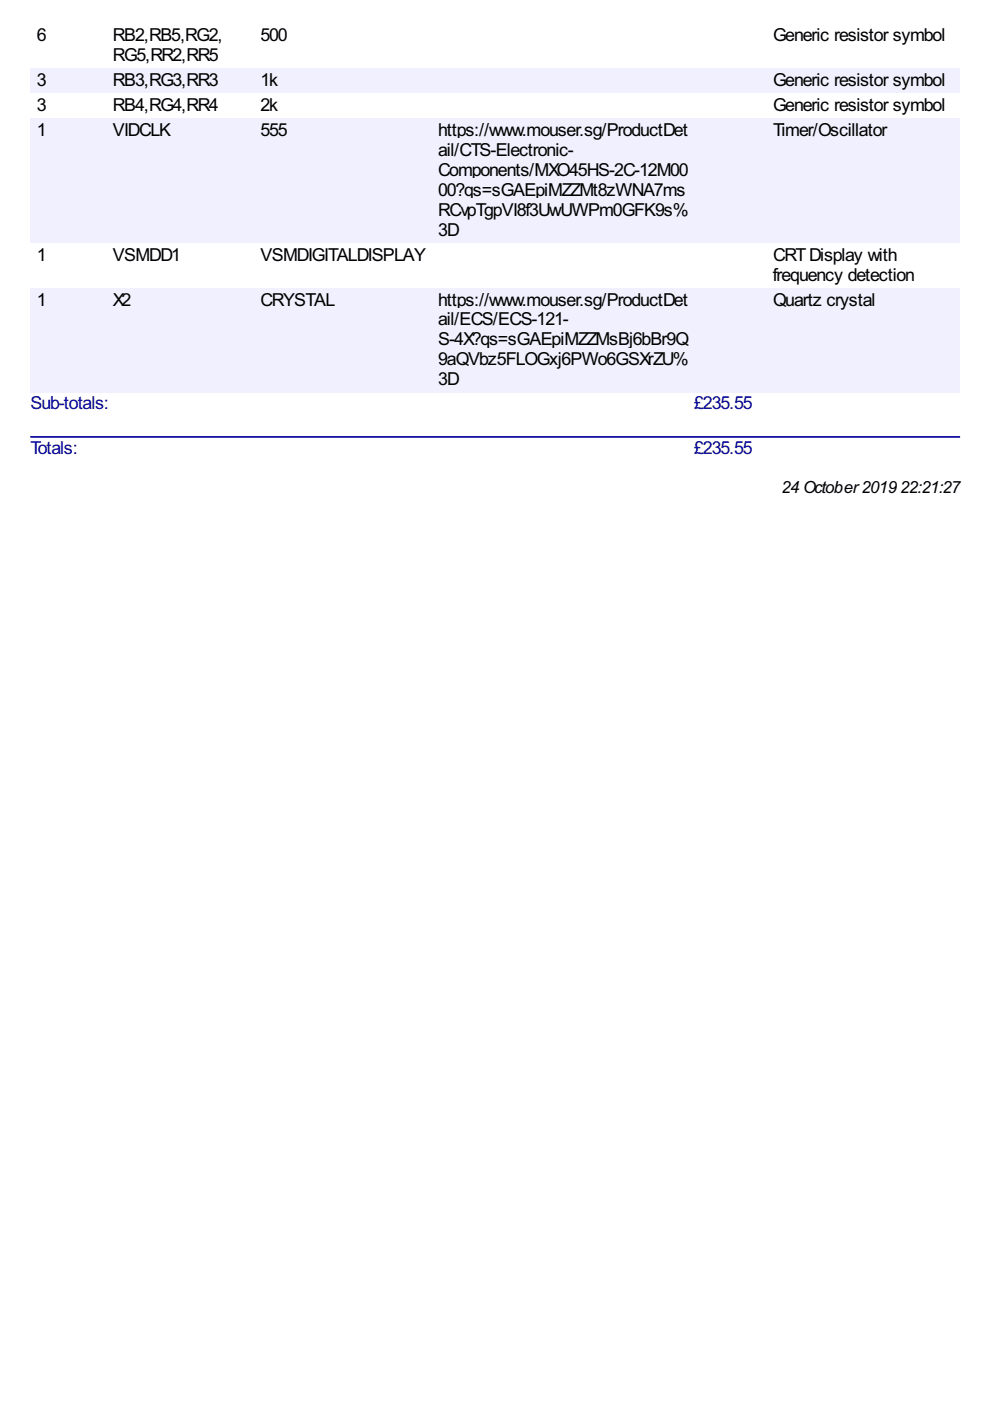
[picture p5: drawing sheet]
<svg xmlns="http://www.w3.org/2000/svg" width="210mm" height="297mm" viewBox="0 0 210 297" stroke-linecap="round" stroke-linejoin="round" font-family="sans-serif">
<defs><g id="words">
<g font-size="4.2">
<text x="7.8" y="8.7">6</text>
<text x="23.9" y="8.7">RB2,RB5,RG2,</text>
<text x="55.2" y="8.7">500</text>
<text x="163.9" y="8.7">Generic resistor symbol</text>
<text x="23.9" y="12.9">RG5,RR2,RR5</text>
<text x="7.8" y="18.2">3</text>
<text x="7.8" y="23.5">3</text>
<text x="23.9" y="18.2">RB3,RG3,RR3</text>
<text x="23.9" y="23.5">RB4,RG4,RR4</text>
<text x="55.2" y="18.2">1k</text>
<text x="55.2" y="23.5">2k</text>
<text x="163.9" y="18.2">Generic resistor symbol</text>
<text x="163.9" y="23.5">Generic resistor symbol</text>
<text x="7.8" y="28.8">1</text>
<text x="23.9" y="28.8">VIDCLK</text>
<text x="55.2" y="28.8">555</text>
<text x="92.9" y="28.8">https://www.mouser.sg/ProductDet</text>
<text x="163.9" y="28.8">Timer/Oscillator</text>
<text x="92.9" y="33">ail/CTS-Electronic-</text>
<text x="92.9" y="41.5">00?qs=sGAEpiMZZMt8zWNA7ms</text>
<text x="92.9" y="37.3">Components/MXO45HS-2C-12M00</text>
<text x="92.9" y="45.7">RCvpTgpVI8f3UwUWPm0GFK9s%</text>
<text x="92.9" y="50">3D</text>
<text x="7.8" y="55.3">1</text>
<text x="23.9" y="55.3">VSMDD1</text>
<text x="55.3" y="55.3">VSMDIGITALDISPLAY</text>
<text x="163.9" y="59.5">frequency detection</text>
<text x="163.9" y="55.3">CRTDisplay with</text>
<text x="7.8" y="64.8">1</text>
<text x="23.9" y="64.8">X2</text>
<text x="55.3" y="64.8">CRYSTAL</text>
<text x="92.9" y="64.8">https://www.mouser.sg/ProductDet</text>
<text x="163.9" y="64.8">Quartz crystal</text>
<text x="92.9" y="69">ail/ECS/ECS-121-</text>
<text x="92.9" y="77.5">9aQVbz5FLOGxj6PWo6GSXrZU%</text>
<text x="92.9" y="73.2">S-4X?qs=sGAEpiMZZMsBj6bBr9Q</text>
<text x="92.9" y="81.7">3D</text>
</g>
<g font-size="4.2" fill="#009">
<text x="6.5" y="86.6">Sub-totals:</text>
<text x="147.2" y="86.6">£235.55</text>
<text x="6.5" y="96.2">Totals:</text>
<text x="147.2" y="96.2">£235.55</text>
</g>
<g font-size="4">
<text x="165.7" y="104.4">24 October2019</text>
<text x="190.9" y="104.4">22:21:27</text>
</g>
</g></defs>
<g fill="#f0f0fe">
<path d="M6.4 14.4h16.1v5.3h-16.1z"/>
<path d="M7.7 14.5h1.8v4.3h-1.8z"/>
<path d="M22.5 14.4h31.3v5.3h-31.3z"/>
<path d="M23.8 14.5h22.3v4.3h-22.3z"/>
<path d="M53.8 14.4h37.7v5.3h-37.7z"/>
<path d="M55.1 14.5h3.7v4.3h-3.7z"/>
<path d="M91.5 14.4h55.7v5.3h-55.7z"/>
<path d="M147.2 14.4h15.3v5.3h-15.3z"/>
<path d="M162.5 14.4h41.1v5.3h-41.1z"/>
<path d="M163.8 14.5h36.6v4.3h-36.6z"/>
<path d="M6.4 25h16.1v26.5h-16.1z"/>
<path d="M7.7 25.1h1.8v4.3h-1.8z"/>
<path d="M22.5 25h31.3v26.5h-31.3z"/>
<path d="M23.8 25.1h12.2v4.3h-12.2z"/>
<path d="M53.8 25h37.7v26.5h-37.7z"/>
<path d="M55.1 25.1h5.5v4.3h-5.5z"/>
<path d="M91.5 25h55.7v26.5h-55.7z"/>
<path d="M92.6 25.1h53v4.3h-53z"/>
<path d="M92.6 29.4h28.6v4.2h-28.6z"/>
<path d="M92.6 33.6h53v4.2h-53z"/>
<path d="M92.6 37.8h52.4v4.3h-52.4z"/>
<path d="M92.6 42.1h53v4.2h-53z"/>
<path d="M92.6 46.3h4.3v4.2h-4.3z"/>
<path d="M147.2 25h15.3v26.5h-15.3z"/>
<path d="M162.5 25h41.1v26.5h-41.1z"/>
<path d="M163.8 25.1h24.1v4.3h-24.1z"/>
<path d="M6.4 61h16.1v22.2h-16.1z"/>
<path d="M7.7 61.1h1.8v4.2h-1.8z"/>
<path d="M22.5 61h31.3v22.2h-31.3z"/>
<path d="M23.8 61.1h3.7v4.2h-3.7z"/>
<path d="M53.8 61h37.7v22.2h-37.7z"/>
<path d="M55.1 61.1h15.6v4.2h-15.6z"/>
<path d="M91.5 61h55.7v22.2h-55.7z"/>
<path d="M92.6 61.1h53v4.2h-53z"/>
<path d="M92.6 65.3h27.6v4.3h-27.6z"/>
<path d="M92.6 69.6h53v4.2h-53z"/>
<path d="M92.6 73.8h53v4.2h-53z"/>
<path d="M92.6 78h4.3v4.3h-4.3z"/>
<path d="M147.2 61h15.3v22.2h-15.3z"/>
<path d="M162.5 61h41.1v22.2h-41.1z"/>
<path d="M163.8 61.1h21.7v4.2h-21.7z"/>
</g>
<path d="M6.6 92.6h196.8" fill="none" stroke="#009" stroke-width=".35"/>
<use href="#words"/>
</svg>
